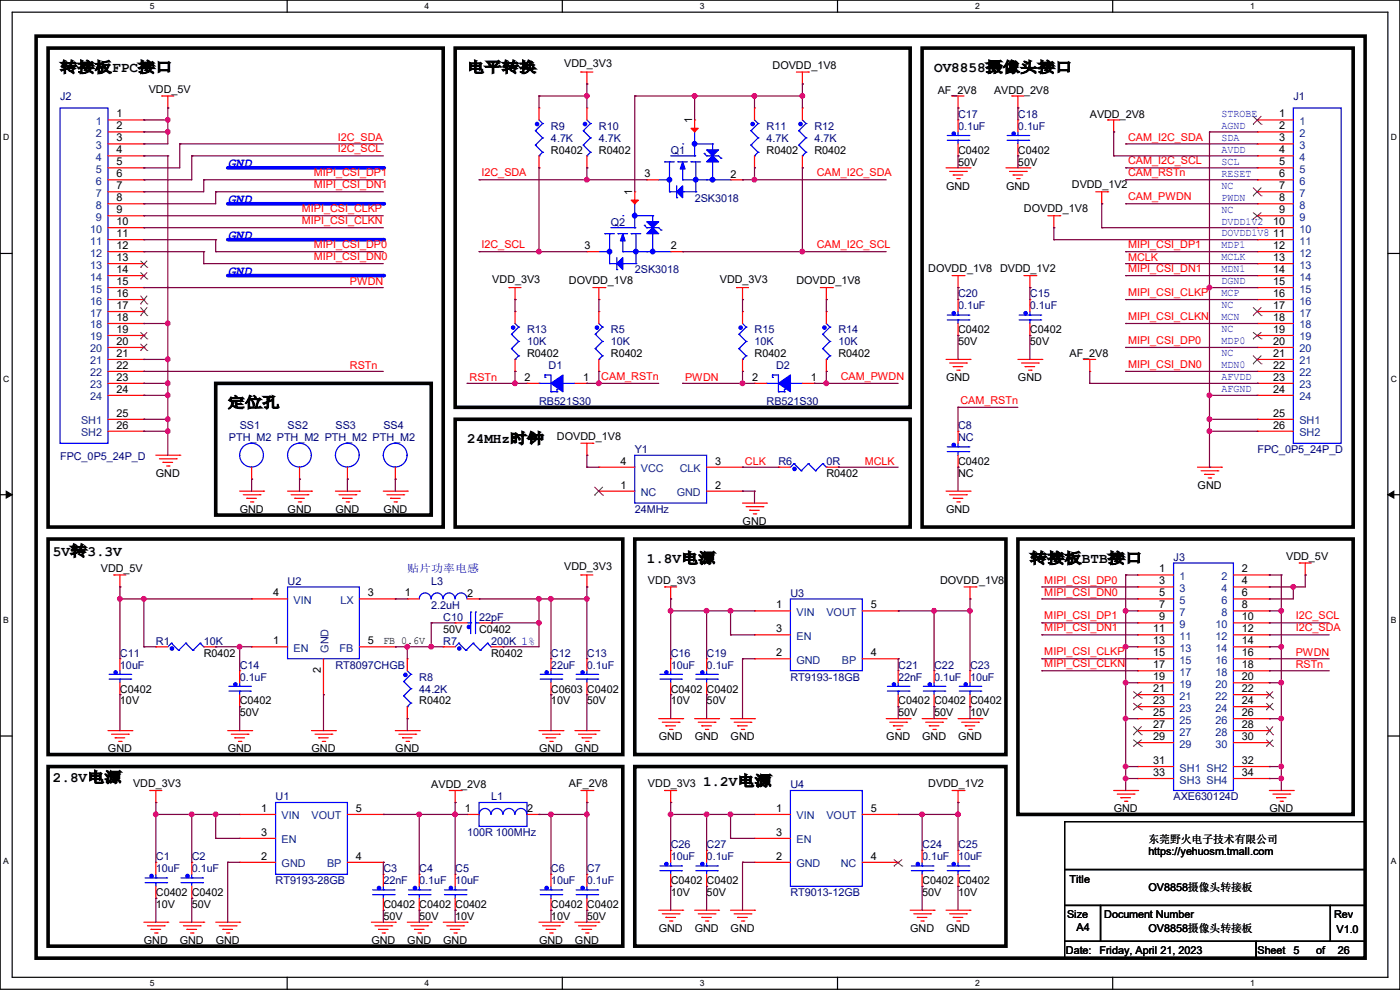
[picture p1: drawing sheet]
<svg xmlns="http://www.w3.org/2000/svg" width="297mm" height="210mm" viewBox="0 0 297 210" stroke-linecap="round" stroke-linejoin="round" font-family="sans-serif">
<defs><g id="words">
<g font-size="3">
<text x="12.7" y="15.3">转接板FPC接口</text>
<text x="99.1" y="15.3">电平转换</text>
<text x="198.2" y="15.3">OV8858摄像头接口</text>
<text x="48.3" y="86.4">定位孔</text>
<text x="99.1" y="94">24MHz时钟</text>
<text x="11.2" y="117.9">5V转3.3V</text>
<text x="137.2" y="119.4">1.8V电源</text>
<text x="218.5" y="119.4">转接板BTB接口</text>
<text x="11.2" y="165.9">2.8V电源</text>
<text x="149.1" y="166.7">1.2V电源</text>
</g>
<g font-size="2.8" fill="#00f">
<text x="48.3" y="35.4">GND</text>
<text x="48.3" y="43.1">GND</text>
<text x="48.3" y="50.7">GND</text>
<text x="48.3" y="58.3">GND</text>
</g>
<g font-size="2.3">
<text x="119.7" y="14.3">VDD_3V3</text>
<text x="163.9" y="14.6">DOVDD_1V8</text>
<text x="31.5" y="19.6">VDD_5V</text>
<text x="198.9" y="19.9">AF_2V8</text>
<text x="210.9" y="19.9">AVDD_2V8</text>
<text x="24.7" y="24.9">1</text>
<text x="24.7" y="27.4">2</text>
<text x="24.7" y="30">3</text>
<text x="146.8" y="26.2" transform="rotate(-90 146.8 26.2)">1</text>
<text x="231.2" y="25">AVDD_2V8</text>
<text x="271.3" y="24.9">1</text>
<text x="271.3" y="27.4">2</text>
<text x="271.3" y="30">3</text>
<text x="24.7" y="32.5">4</text>
<text x="24.7" y="35.1">5</text>
<text x="116.9" y="32.6">R0402</text>
<text x="127" y="32.6">R0402</text>
<text x="162.6" y="32.6">R0402</text>
<text x="172.8" y="32.6">R0402</text>
<text x="203.3" y="32.6">C0402</text>
<text x="203.3" y="35.1">50V</text>
<text x="216" y="32.6">C0402</text>
<text x="216" y="35.1">50V</text>
<text x="271.3" y="32.5">4</text>
<text x="271.3" y="35.1">5</text>
<text x="24.7" y="37.6">6</text>
<text x="24.7" y="40.1">7</text>
<text x="134.1" y="41.4" transform="rotate(-90 134.1 41.4)">1</text>
<text x="136.7" y="37.6">3</text>
<text x="155" y="37.7">2</text>
<text x="200.7" y="40.2">GND</text>
<text x="213.4" y="40.2">GND</text>
<text x="227.4" y="40">DVDD_1V2</text>
<text x="271.3" y="37.6">6</text>
<text x="271.3" y="40.1">7</text>
<text x="24.7" y="42.7">8</text>
<text x="24.7" y="45.2">9</text>
<text x="24.7" y="47.8">10</text>
<text x="217.2" y="45">DOVDD_1V8</text>
<text x="270.1" y="47.8">10</text>
<text x="271.3" y="42.7">8</text>
<text x="271.3" y="45.2">9</text>
<text x="24.7" y="50.3">11</text>
<text x="24.7" y="52.8">12</text>
<text x="124" y="52.8">3</text>
<text x="142.3" y="52.9">2</text>
<text x="270.1" y="50.3">11</text>
<text x="270.1" y="52.8">12</text>
<text x="24.7" y="55.4">13</text>
<text x="24.7" y="57.9">14</text>
<text x="196.9" y="57.7">DOVDD_1V8</text>
<text x="212.1" y="57.7">DVDD_1V2</text>
<text x="270.1" y="55.4">13</text>
<text x="270.1" y="57.9">14</text>
<text x="24.7" y="60.5">15</text>
<text x="24.7" y="63">16</text>
<text x="24.7" y="65.5">17</text>
<text x="104.4" y="60">VDD_3V3</text>
<text x="120.7" y="60.3">DOVDD_1V8</text>
<text x="152.7" y="60">VDD_3V3</text>
<text x="169" y="60.3">DOVDD_1V8</text>
<text x="270.1" y="60.5">15</text>
<text x="270.1" y="63">16</text>
<text x="270.1" y="65.5">17</text>
<text x="24.7" y="68.1">18</text>
<text x="24.7" y="70.6">19</text>
<text x="203.3" y="70.7">C0402</text>
<text x="218.5" y="70.7">C0402</text>
<text x="270.1" y="68.1">18</text>
<text x="270.1" y="70.6">19</text>
<text x="24.7" y="73.2">20</text>
<text x="24.7" y="75.7">21</text>
<text x="111.8" y="75.8">R0402</text>
<text x="129.6" y="75.8">R0402</text>
<text x="160.1" y="75.8">R0402</text>
<text x="177.9" y="75.8">R0402</text>
<text x="203.3" y="73.2">50V</text>
<text x="218.5" y="73.2">50V</text>
<text x="226.9" y="75.8">AF_2V8</text>
<text x="270.1" y="73.2">20</text>
<text x="270.1" y="75.7">21</text>
<text x="24.7" y="78.2">22</text>
<text x="24.7" y="80.8">23</text>
<text x="24.7" y="83.3">24</text>
<text x="111.3" y="80.8">2</text>
<text x="123.7" y="80.8">1</text>
<text x="159.6" y="80.8">2</text>
<text x="172" y="80.8">1</text>
<text x="200.7" y="80.9">GND</text>
<text x="216" y="80.9">GND</text>
<text x="270.1" y="78.2">22</text>
<text x="270.1" y="80.8">23</text>
<text x="270.1" y="83.3">24</text>
<text x="24.7" y="88.4">25</text>
<text x="270.1" y="88.4">25</text>
<text x="24.7" y="90.9">26</text>
<text x="118.2" y="93.3">DOVDD_1V8</text>
<text x="270.1" y="90.9">26</text>
<text x="33.1" y="101.2">GND</text>
<text x="131.6" y="98.6">4</text>
<text x="151.7" y="98.6">3</text>
<text x="175.3" y="101.2">R0402</text>
<text x="203.3" y="98.6">C0402</text>
<text x="203.3" y="101.2">NC</text>
<text x="131.6" y="103.6">1</text>
<text x="151.7" y="103.6">2</text>
<text x="254.1" y="103.7">GND</text>
<text x="50.8" y="108.8">GND</text>
<text x="61" y="108.8">GND</text>
<text x="71.2" y="108.8">GND</text>
<text x="81.3" y="108.8">GND</text>
<text x="157.5" y="111.3">GND</text>
<text x="200.7" y="108.8">GND</text>
<text x="272.9" y="118.7">VDD_5V</text>
<text x="21.4" y="121.2">VDD_5V</text>
<text x="119.7" y="121">VDD_3V3</text>
<text x="137.5" y="123.8">VDD_3V3</text>
<text x="199.4" y="123.8">DOVDD_1V8</text>
<text x="245.9" y="121.4">1</text>
<text x="245.9" y="124">3</text>
<text x="263.5" y="121.4">2</text>
<text x="263.5" y="124">4</text>
<text x="58" y="126.5">4</text>
<text x="78" y="126.5">3</text>
<text x="85.9" y="126.5">1</text>
<text x="99.1" y="126.6">2</text>
<text x="164.6" y="129">1</text>
<text x="184.7" y="129">5</text>
<text x="245.9" y="126.5">5</text>
<text x="245.9" y="129">7</text>
<text x="245.9" y="131.6">9</text>
<text x="263.5" y="126.5">6</text>
<text x="263.5" y="129">8</text>
<text x="263.5" y="131.6">10</text>
<text x="58" y="136.7">1</text>
<text x="78" y="136.7">5</text>
<text x="81.3" y="136.5">FB 0.6V</text>
<text x="94" y="134.2">50V</text>
<text x="101.6" y="134.2">C0402</text>
<text x="164.6" y="134.1">3</text>
<text x="244.7" y="134.1">11</text>
<text x="244.7" y="136.7">13</text>
<text x="263.5" y="134.1">12</text>
<text x="263.5" y="136.7">14</text>
<text x="43.2" y="139.3">R0402</text>
<text x="68.1" y="142.8" transform="rotate(-90 68.1 142.8)">2</text>
<text x="104.2" y="139.3">R0402</text>
<text x="164.6" y="139.2">2</text>
<text x="184.7" y="139.2">4</text>
<text x="244.7" y="139.2">15</text>
<text x="244.7" y="141.7">17</text>
<text x="263.5" y="139.2">16</text>
<text x="263.5" y="141.7">18</text>
<text x="25.4" y="146.9">C0402</text>
<text x="25.4" y="149.4">10V</text>
<text x="50.8" y="149.4">C0402</text>
<text x="88.9" y="149.4">R0402</text>
<text x="116.9" y="146.9">C0603</text>
<text x="116.9" y="149.4">10V</text>
<text x="124.5" y="146.9">C0402</text>
<text x="124.5" y="149.4">50V</text>
<text x="142.3" y="146.9">C0402</text>
<text x="142.3" y="149.4">10V</text>
<text x="149.9" y="146.9">C0402</text>
<text x="149.9" y="149.4">50V</text>
<text x="190.6" y="149.4">C0402</text>
<text x="198.2" y="149.4">C0402</text>
<text x="205.8" y="149.4">C0402</text>
<text x="244.7" y="144.3">19</text>
<text x="244.7" y="146.8">21</text>
<text x="244.7" y="149.4">23</text>
<text x="263.5" y="144.3">20</text>
<text x="263.5" y="146.8">22</text>
<text x="263.5" y="149.4">24</text>
<text x="50.8" y="152">50V</text>
<text x="190.6" y="152">50V</text>
<text x="198.2" y="152">50V</text>
<text x="205.8" y="152">10V</text>
<text x="244.7" y="151.9">25</text>
<text x="244.7" y="154.4">27</text>
<text x="263.5" y="151.9">26</text>
<text x="263.5" y="154.4">28</text>
<text x="22.9" y="159.6">GND</text>
<text x="48.3" y="159.6">GND</text>
<text x="66.1" y="159.6">GND</text>
<text x="83.9" y="159.6">GND</text>
<text x="114.4" y="159.6">GND</text>
<text x="122" y="159.6">GND</text>
<text x="139.8" y="157.1">GND</text>
<text x="147.4" y="157.1">GND</text>
<text x="155" y="157.1">GND</text>
<text x="188" y="157.1">GND</text>
<text x="195.6" y="157.1">GND</text>
<text x="203.3" y="157.1">GND</text>
<text x="244.7" y="157">29</text>
<text x="263.5" y="157">30</text>
<text x="28.2" y="167">VDD_3V3</text>
<text x="91.5" y="167.2">AVDD_2V8</text>
<text x="120.7" y="167">AF_2V8</text>
<text x="137.5" y="167">VDD_3V3</text>
<text x="196.9" y="167">DVDD_1V2</text>
<text x="244.7" y="162.1">31</text>
<text x="244.7" y="164.6">33</text>
<text x="263.5" y="162.1">32</text>
<text x="263.5" y="164.6">34</text>
<text x="55.4" y="172.2">1</text>
<text x="75.5" y="172.2">5</text>
<text x="98.6" y="172.2">1</text>
<text x="111.8" y="172.3">2</text>
<text x="164.6" y="172.2">1</text>
<text x="184.7" y="172.2">5</text>
<text x="236.3" y="172.3">GND</text>
<text x="269.3" y="172.3">GND</text>
<text x="55.4" y="177.3">3</text>
<text x="164.6" y="177.3">3</text>
<text x="243.6" y="178.9">东莞野火电子技术有限公司</text>
<text x="55.4" y="182.4">2</text>
<text x="75.5" y="182.4">4</text>
<text x="164.6" y="182.4">2</text>
<text x="184.7" y="182.4">4</text>
<text x="243.6" y="181.4">https://yehuosm.tmall.com</text>
<text x="33.1" y="190.1">C0402</text>
<text x="40.7" y="190.1">C0402</text>
<text x="142.3" y="187.5">C0402</text>
<text x="142.3" y="190.1">10V</text>
<text x="149.9" y="187.5">C0402</text>
<text x="149.9" y="190.1">50V</text>
<text x="195.6" y="187.5">C0402</text>
<text x="195.6" y="190.1">50V</text>
<text x="203.3" y="187.5">C0402</text>
<text x="203.3" y="190.1">10V</text>
<text x="226.9" y="187.3">Title</text>
<text x="243.6" y="189.1">OV8858摄像头转接板</text>
<text x="33.1" y="192.6">10V</text>
<text x="40.7" y="192.6">50V</text>
<text x="81.3" y="192.6">C0402</text>
<text x="81.3" y="195.2">50V</text>
<text x="88.9" y="192.6">C0402</text>
<text x="88.9" y="195.2">50V</text>
<text x="96.6" y="192.6">C0402</text>
<text x="96.6" y="195.2">10V</text>
<text x="116.9" y="192.6">C0402</text>
<text x="116.9" y="195.2">10V</text>
<text x="124.5" y="192.6">C0402</text>
<text x="124.5" y="195.2">50V</text>
<text x="139.8" y="197.7">GND</text>
<text x="147.4" y="197.7">GND</text>
<text x="155" y="197.7">GND</text>
<text x="193.1" y="197.7">GND</text>
<text x="200.7" y="197.7">GND</text>
<text x="226.4" y="194.6">Size</text>
<text x="228.4" y="197.4">A4</text>
<text x="234.2" y="194.6">Document Number</text>
<text x="243.6" y="197.7">OV8858摄像头转接板</text>
<text x="283" y="194.6">Rev</text>
<text x="283.5" y="198">V1.0</text>
<text x="30.5" y="200.2">GND</text>
<text x="38.1" y="200.2">GND</text>
<text x="45.8" y="200.2">GND</text>
<text x="78.8" y="200.2">GND</text>
<text x="86.4" y="200.2">GND</text>
<text x="94" y="200.2">GND</text>
<text x="114.4" y="200.2">GND</text>
<text x="122" y="200.2">GND</text>
<text x="226.1" y="202.3">Date:</text>
<text x="233.2" y="202.3">Friday, April 21, 2023</text>
<text x="266.8" y="202.3">Sheet</text>
<text x="274.4" y="202.3">5</text>
<text x="279.2" y="202.3">of</text>
<text x="283.8" y="202.3">26</text>
</g>
<g font-size="2.3" fill="#000080">
<text x="12.7" y="21.2">J2</text>
<text x="274.4" y="21.2">J1</text>
<text x="116.9" y="27.5">R9</text>
<text x="127" y="27.5">R10</text>
<text x="162.6" y="27.5">R11</text>
<text x="172.8" y="27.5">R12</text>
<text x="203.3" y="25">C17</text>
<text x="203.3" y="27.5">0.1uF</text>
<text x="216" y="25">C18</text>
<text x="216" y="27.5">0.1uF</text>
<text x="116.9" y="30.1">4.7K</text>
<text x="127" y="30.1">4.7K</text>
<text x="142.3" y="32.6">Q1</text>
<text x="162.6" y="30.1">4.7K</text>
<text x="172.8" y="30.1">4.7K</text>
<text x="129.6" y="47.8">Q2</text>
<text x="147.4" y="42.8">2SK3018</text>
<text x="134.7" y="58">2SK3018</text>
<text x="203.3" y="63.1">C20</text>
<text x="203.3" y="65.6">0.1uF</text>
<text x="218.5" y="63.1">C15</text>
<text x="218.5" y="65.6">0.1uF</text>
<text x="111.8" y="70.7">R13</text>
<text x="129.6" y="70.7">R5</text>
<text x="160.1" y="70.7">R15</text>
<text x="177.9" y="70.7">R14</text>
<text x="111.8" y="73.2">10K</text>
<text x="129.6" y="73.2">10K</text>
<text x="160.1" y="73.2">10K</text>
<text x="177.9" y="73.2">10K</text>
<text x="116.4" y="78.3">D1</text>
<text x="164.6" y="78.3">D2</text>
<text x="114.4" y="85.9">RB521S30</text>
<text x="162.6" y="85.9">RB521S30</text>
<text x="48.6" y="93.6">PTH_M2 PTH_M2 PTH_M2 PTH_M2</text>
<text x="50.8" y="91">SS1</text>
<text x="61" y="91">SS2</text>
<text x="71.2" y="91">SS3</text>
<text x="81.3" y="91">SS4</text>
<text x="203.3" y="91">C8</text>
<text x="203.3" y="93.6">NC</text>
<text x="12.7" y="97.6">FPC_0P5_24P_D</text>
<text x="134.7" y="96.1">Y1</text>
<text x="165.2" y="98.6">R6</text>
<text x="175.3" y="98.6">0R</text>
<text x="266.8" y="96.1">FPC_0P5_24P_D</text>
<text x="134.7" y="108.8">24MHz</text>
<text x="249" y="119">J3</text>
<text x="61" y="124">U2</text>
<text x="91.5" y="124">L3</text>
<text x="91.5" y="129.1">2.2uH</text>
<text x="94" y="131.7">C10</text>
<text x="101.6" y="131.7">22pF</text>
<text x="167.7" y="126.6">U3</text>
<text x="33.1" y="136.7">R1</text>
<text x="43.2" y="136.7">10K</text>
<text x="94" y="136.7">R7</text>
<text x="104.2" y="136.7">200K 1%</text>
<text x="25.4" y="139.3">C11</text>
<text x="25.4" y="141.8">10uF</text>
<text x="50.8" y="141.8">C14</text>
<text x="71.2" y="141.8">RT8097CHGB</text>
<text x="116.9" y="139.3">C12</text>
<text x="116.9" y="141.8">22uF</text>
<text x="124.5" y="139.3">C13</text>
<text x="124.5" y="141.8">0.1uF</text>
<text x="142.3" y="139.3">C16</text>
<text x="142.3" y="141.8">10uF</text>
<text x="149.9" y="139.3">C19</text>
<text x="149.9" y="141.8">0.1uF</text>
<text x="190.6" y="141.8">C21</text>
<text x="198.2" y="141.8">C22</text>
<text x="205.8" y="141.8">C23</text>
<text x="50.8" y="144.4">0.1uF</text>
<text x="88.9" y="144.4">R8</text>
<text x="88.9" y="146.9">44.2K</text>
<text x="167.7" y="144.4">RT9193-18GB</text>
<text x="190.6" y="144.4">22nF</text>
<text x="198.2" y="144.4">0.1uF</text>
<text x="205.8" y="144.4">10uF</text>
<text x="167.7" y="167.2">U4</text>
<text x="58.5" y="169.8">U1</text>
<text x="104.2" y="169.8">L1</text>
<text x="249" y="169.8">AXE630124D</text>
<text x="99.1" y="177.4">100R 100MHz</text>
<text x="142.3" y="179.9">C26</text>
<text x="149.9" y="179.9">C27</text>
<text x="195.6" y="179.9">C24</text>
<text x="203.3" y="179.9">C25</text>
<text x="33.1" y="182.5">C1</text>
<text x="33.1" y="185">10uF</text>
<text x="40.7" y="182.5">C2</text>
<text x="40.7" y="185">0.1uF</text>
<text x="81.3" y="185">C3</text>
<text x="88.9" y="185">C4</text>
<text x="96.6" y="185">C5</text>
<text x="116.9" y="185">C6</text>
<text x="124.5" y="185">C7</text>
<text x="142.3" y="182.5">10uF</text>
<text x="149.9" y="182.5">0.1uF</text>
<text x="195.6" y="182.5">0.1uF</text>
<text x="203.3" y="182.5">10uF</text>
<text x="58.5" y="187.5">RT9193-28GB</text>
<text x="81.3" y="187.5">22nF</text>
<text x="88.9" y="187.5">0.1uF</text>
<text x="96.6" y="187.5">10uF</text>
<text x="116.9" y="187.5">10uF</text>
<text x="124.5" y="187.5">0.1uF</text>
<text x="167.7" y="190.1">RT9013-12GB</text>
</g>
<g font-size="2.3" fill="#004080">
<text x="20.4" y="26.5">1</text>
<text x="20.4" y="29">2</text>
<text x="275.6" y="26.5">1</text>
<text x="275.6" y="29">2</text>
<text x="20.4" y="31.6">3</text>
<text x="20.4" y="34.1">4</text>
<text x="275.6" y="31.6">3</text>
<text x="275.6" y="34.1">4</text>
<text x="20.4" y="36.7">5</text>
<text x="20.4" y="39.2">6</text>
<text x="20.4" y="41.7">7</text>
<text x="275.6" y="36.7">5</text>
<text x="275.6" y="39.2">6</text>
<text x="275.6" y="41.7">7</text>
<text x="20.4" y="44.3">8</text>
<text x="20.4" y="46.8">9</text>
<text x="275.6" y="44.3">8</text>
<text x="275.6" y="46.8">9</text>
<text x="19.1" y="49.4">10</text>
<text x="19.1" y="51.9">11</text>
<text x="275.6" y="49.4">10</text>
<text x="275.6" y="51.9">11</text>
<text x="19.1" y="54.4">12</text>
<text x="19.1" y="57">13</text>
<text x="19.1" y="59.5">14</text>
<text x="275.6" y="54.4">12</text>
<text x="275.6" y="57">13</text>
<text x="275.6" y="59.5">14</text>
<text x="19.1" y="62.1">15</text>
<text x="19.1" y="64.6">16</text>
<text x="275.6" y="62.1">15</text>
<text x="275.6" y="64.6">16</text>
<text x="19.1" y="67.1">17</text>
<text x="19.1" y="69.7">18</text>
<text x="275.6" y="67.1">17</text>
<text x="275.6" y="69.7">18</text>
<text x="19.1" y="72.2">19</text>
<text x="19.1" y="74.8">20</text>
<text x="19.1" y="77.3">21</text>
<text x="275.6" y="72.2">19</text>
<text x="275.6" y="74.8">20</text>
<text x="275.6" y="77.3">21</text>
<text x="19.1" y="79.8">22</text>
<text x="19.1" y="82.4">23</text>
<text x="275.6" y="79.8">22</text>
<text x="275.6" y="82.4">23</text>
<text x="19.1" y="84.9">24</text>
<text x="275.6" y="84.9">24</text>
<text x="17.2" y="90">SH1</text>
<text x="17.2" y="92.5">SH2</text>
<text x="275.6" y="90">SH1</text>
<text x="275.6" y="92.5">SH2</text>
<text x="135.9" y="100.2">VCC</text>
<text x="144.2" y="100.2">CLK</text>
<text x="135.9" y="105.2">NC</text>
<text x="143.6" y="105.2">GND</text>
<text x="250.2" y="123">1</text>
<text x="250.2" y="125.6">3</text>
<text x="259.1" y="123">2</text>
<text x="259.1" y="125.6">4</text>
<text x="62.3" y="128.1">VIN</text>
<text x="72.2" y="128.1">LX</text>
<text x="169" y="130.6">VIN</text>
<text x="175.3" y="130.6">VOUT</text>
<text x="250.2" y="128.1">5</text>
<text x="250.2" y="130.6">7</text>
<text x="259.1" y="128.1">6</text>
<text x="259.1" y="130.6">8</text>
<text x="169" y="135.7">EN</text>
<text x="250.2" y="133.2">9</text>
<text x="250.2" y="135.7">11</text>
<text x="257.9" y="133.2">10</text>
<text x="257.9" y="135.7">12</text>
<text x="62.3" y="138.3">EN</text>
<text x="69.7" y="138.5" transform="rotate(-90 69.7 138.5)">GND</text>
<text x="72.1" y="138.3">FB</text>
<text x="169" y="140.8">GND</text>
<text x="178.6" y="140.8">BP</text>
<text x="250.2" y="138.3">13</text>
<text x="250.2" y="140.8">15</text>
<text x="250.2" y="143.3">17</text>
<text x="257.9" y="138.3">14</text>
<text x="257.9" y="140.8">16</text>
<text x="257.9" y="143.3">18</text>
<text x="250.2" y="145.9">19</text>
<text x="250.2" y="148.4">21</text>
<text x="257.9" y="145.9">20</text>
<text x="257.9" y="148.4">22</text>
<text x="250.2" y="151">23</text>
<text x="250.2" y="153.5">25</text>
<text x="257.9" y="151">24</text>
<text x="257.9" y="153.5">26</text>
<text x="250.2" y="156">27</text>
<text x="250.2" y="158.6">29</text>
<text x="257.9" y="156">28</text>
<text x="257.9" y="158.6">30</text>
<text x="250.2" y="163.7">SH1 SH2</text>
<text x="250.2" y="166.2">SH3 SH4</text>
<text x="59.7" y="173.8">VIN</text>
<text x="66.1" y="173.8">VOUT</text>
<text x="169" y="173.8">VIN</text>
<text x="175.3" y="173.8">VOUT</text>
<text x="59.7" y="178.9">EN</text>
<text x="169" y="178.9">EN</text>
<text x="59.7" y="184">GND</text>
<text x="69.4" y="184">BP</text>
<text x="169" y="184">GND</text>
<text x="178.4" y="184">NC</text>
</g>
<g font-size="2.3" fill="#f00">
<text x="71.7" y="29.8">I2C_SDA</text>
<text x="239.3" y="29.8">CAM_I2C_SDA</text>
<text x="71.7" y="32.3">I2C_SCL</text>
<text x="239.3" y="34.9">CAM_I2C_SCL</text>
<text x="66.6" y="37.4">MIPI_CSI_DP1</text>
<text x="66.6" y="40">MIPI_CSI_DN1</text>
<text x="102.2" y="37.4">I2C_SDA</text>
<text x="173.3" y="37.4">CAM_I2C_SDA</text>
<text x="239.3" y="37.4">CAM_RSTn</text>
<text x="64.1" y="45">MIPI_CSI_CLKP</text>
<text x="64.1" y="47.6">MIPI_CSI_CLKN</text>
<text x="239.3" y="42.5">CAM_PWDN</text>
<text x="66.6" y="52.7">MIPI_CSI_DP0</text>
<text x="102.2" y="52.7">I2C_SCL</text>
<text x="173.3" y="52.7">CAM_I2C_SCL</text>
<text x="239.3" y="52.7">MIPI_CSI_DP1</text>
<text x="66.6" y="55.2">MIPI_CSI_DN0</text>
<text x="239.3" y="57.7">MIPI_CSI_DN1</text>
<text x="239.3" y="55.4">MCLK</text>
<text x="74.2" y="60.5">PWDN</text>
<text x="239.3" y="62.8">MIPI_CSI_CLKP</text>
<text x="239.3" y="67.9">MIPI_CSI_CLKN</text>
<text x="239.3" y="73">MIPI_CSI_DP0</text>
<text x="74.2" y="78.3">RSTn</text>
<text x="99.6" y="80.8">RSTn</text>
<text x="127.6" y="80.6">CAM_RSTn</text>
<text x="145.3" y="80.8">PWDN</text>
<text x="178.4" y="80.6">CAM_PWDN</text>
<text x="239.3" y="78.1">MIPI_CSI_DN0</text>
<text x="203.8" y="85.7">CAM_RSTn</text>
<text x="158" y="98.6">CLK</text>
<text x="183.4" y="98.6">MCLK</text>
<text x="221.5" y="123.8">MIPI_CSI_DP0</text>
<text x="221.5" y="126.3">MIPI_CSI_DN0</text>
<text x="221.5" y="131.4">MIPI_CSI_DP1</text>
<text x="274.9" y="131.4">I2C_SCL</text>
<text x="221.5" y="133.9">MIPI_CSI_DN1</text>
<text x="274.9" y="133.9">I2C_SDA</text>
<text x="221.5" y="139">MIPI_CSI_CLKP</text>
<text x="221.5" y="141.6">MIPI_CSI_CLKN</text>
<text x="274.9" y="139.2">PWDN</text>
<text x="274.9" y="141.8">RSTn</text>
</g>
<g font-size="2.3" fill="#00f">
<text x="259.1" y="27.3">AGND</text>
<text x="259.1" y="29.8">SDA</text>
<text x="259.1" y="24.8">STROBE</text>
<text x="259.1" y="32.4">AVDD</text>
<text x="259.1" y="34.9">SCL</text>
<text x="259.1" y="37.5">RESET</text>
<text x="259.1" y="40">NC</text>
<text x="259.1" y="42.5">PWDN</text>
<text x="259.1" y="47.6">DVDD1V2</text>
<text x="259.1" y="45.1">NC</text>
<text x="259.1" y="50.2">DOVDD1V8</text>
<text x="259.1" y="52.7">MDP1</text>
<text x="259.1" y="55.2">MCLK</text>
<text x="259.1" y="57.8">MDN1</text>
<text x="259.1" y="60.3">DGND</text>
<text x="259.1" y="62.9">MCP</text>
<text x="259.1" y="65.4">NC</text>
<text x="259.1" y="67.9">MCN</text>
<text x="259.1" y="70.5">NC</text>
<text x="259.1" y="73">MDP0</text>
<text x="259.1" y="75.6">NC</text>
<text x="259.1" y="78.1">MDN0</text>
<text x="259.1" y="80.6">AFVDD</text>
<text x="259.1" y="83.2">AFGND</text>
<text x="86.4" y="121.3">贴片功率电感</text>
</g>
<g font-size="1.8">
<text x="31.8" y="1.9">5</text>
<text x="90.1" y="1.9">4</text>
<text x="148.5" y="1.9">3</text>
<text x="206.8" y="1.9">2</text>
<text x="265.2" y="1.9">1</text>
<text x=".7" y="29.8">D</text>
<text x="295.1" y="29.8">D</text>
<text x=".7" y="80.9">C</text>
<text x="295.1" y="80.9">C</text>
<text x=".7" y="132.1">B</text>
<text x="295.1" y="132.1">B</text>
<text x=".7" y="183.3">A</text>
<text x="295.1" y="183.3">A</text>
<text x="31.8" y="209.2">5</text>
<text x="90.1" y="209.2">4</text>
<text x="148.5" y="209.2">3</text>
<text x="206.8" y="209.2">2</text>
<text x="265.2" y="209.2">1</text>
</g>
</g></defs>
<path d="M0 0h297v209.8h-297zM2.6 2.6h291.8v204.7h-291.8z" fill="none" stroke="#000" stroke-width=".25"/>
<g fill="#fff">
<path d="M31.7 .3h1v2h-1z"/>
<path d="M31.7 207.6h1v2h-1z"/>
</g>
<path d="M60.9 0v2.6M60.9 207.3v2.5" fill="none" stroke="#000" stroke-width=".25"/>
<g fill="#fff">
<path d="M90.1 .3h1v2h-1z"/>
<path d="M90.1 207.6h1v2h-1z"/>
</g>
<path d="M119.3 0v2.6M119.3 207.3v2.5" fill="none" stroke="#000" stroke-width=".25"/>
<g fill="#fff">
<path d="M148.5 .3h.9v2h-.9z"/>
<path d="M148.5 207.6h.9v2h-.9z"/>
</g>
<path d="M177.7 0v2.6M177.7 207.3v2.5" fill="none" stroke="#000" stroke-width=".25"/>
<g fill="#fff">
<path d="M206.8 .3h1v2h-1z"/>
<path d="M206.8 207.6h1v2h-1z"/>
</g>
<path d="M236.1 0v2.6M236.1 207.3v2.5" fill="none" stroke="#000" stroke-width=".25"/>
<g fill="#fff">
<path d="M265.2 .3h1v2h-1z"/>
<path d="M265.2 207.6h1v2h-1z"/>
<path d="M.7 28.2h1.2v1.9h-1.2z"/>
<path d="M295.1 28.2h1.2v1.9h-1.2z"/>
<path d="M.7 79.3h1.2v2h-1.2z"/>
<path d="M295.1 79.3h1.2v2h-1.2z"/>
</g>
<path d="M0 53.8h2.6M294.4 53.8h2.6" fill="none" stroke="#000" stroke-width=".25"/>
<g fill="#fff">
<path d="M.7 130.5h1.2v2h-1.2z"/>
<path d="M295.1 130.5h1.1v2h-1.1z"/>
</g>
<path d="M0 104.9h2.6M294.4 104.9h2.6" fill="none" stroke="#000" stroke-width=".25"/>
<path d="M1.3 104.2l1.3 .7-1.3 .8zM294.4 104.9l1.3-.7v1.5z" fill="#000" stroke="#000" stroke-width=".21"/>
<g fill="#fff">
<path d="M.7 181.7h1.2v2h-1.2z"/>
<path d="M295.1 181.7h1.1v2h-1.1z"/>
</g>
<path d="M0 156.1h2.6M294.4 156.1h2.6" fill="none" stroke="#000" stroke-width=".25"/>
<path d="M7.7 7.7h281.9v195.5h-281.9z" fill="none" stroke="#000" stroke-width=".76"/>
<path d="M48.3 35.6h33" fill="none" stroke="#00f" stroke-width=".76"/>
<circle cx="81.3" cy="35.6" r=".38" fill="#00f"/>
<path d="M48.3 43.2h33" fill="none" stroke="#00f" stroke-width=".76"/>
<circle cx="81.3" cy="43.2" r=".38" fill="#00f"/>
<path d="M48.3 50.8h33" fill="none" stroke="#00f" stroke-width=".76"/>
<circle cx="81.3" cy="50.8" r=".38" fill="#00f"/>
<path d="M48.3 58.5h33" fill="none" stroke="#00f" stroke-width=".76"/>
<circle cx="81.3" cy="58.5" r=".38" fill="#00f"/>
<path d="M10.2 10.2h83.8v101.6h-83.8zM96.6 10.2h96.5v76.2h-96.5zM195.6 10.2h91.5v101.6h-91.5zM45.8 81.3h45.7v28h-45.7zM96.6 88.9h96.5v22.9h-96.5zM10.2 114.3h121.9v45.8h-121.9zM134.7 114.3h78.7v45.8h-78.7zM215.9 114.3h71.2v58.5h-71.2zM10.2 162.6h121.9v38.1h-121.9zM134.7 162.6h78.7v38.1h-78.7z" fill="none" stroke="#000" stroke-width=".76"/>
<g fill="none" stroke="#f00" stroke-width=".25">
<path d="M123.2 15.3h.1M123.2 15.3h2.6M124.5 17.8h.1M124.5 15.3v2.5M169 15.3h2.5M170.2 17.8h.1M170.2 15.3v2.5M171.5 15.3h.1M22.9 35.6h7.6M22.9 25.4h7.6M22.9 28h7.6M22.9 30.5h7.6"/>
<path d="M22.9 33.1h7.6M22.9 38.1h7.6M30.5 25.4h.1M30.5 28h.1M30.5 30.5h.1M30.5 33.1h.1M30.5 35.6h.1M30.5 38.1h.1M34.3 20.4h.1M34.3 20.4h2.6M35.6 22.9h.1M35.6 20.4v2.5"/>
<path d="M114.3 22.9h.1M114.3 35.6h.1M114.3 22.9v2.5M114.3 33.1v2.5M124.5 22.9h.1M124.5 35.6h.1M124.5 22.9v2.5M124.5 33.1v2.5M137.2 38.1h.1M137.2 38.1h2.5M147.4 25.4h.1M147.4 25.4v2.6"/>
<path d="M155 38.1h2.5M157.5 38.1h.1M160.1 22.9h.1M160.1 35.6h.1M160.1 22.9v2.5M160.1 33.1v2.5M170.2 22.9h.1M170.2 35.6h.1M170.2 22.9v2.5M170.2 33.1v2.5M200.7 35.6h5.1M201.5 36.4h3.5"/>
<path d="M202 20.4h.1M202 20.4h2.5M202.2 37.1h.1M202.2 37.1h2.1M203 37.9h.5M203.2 22.9h.1M203.2 25.4h.1M203.2 33.1h.1M203.2 20.4v2.5M203.2 25.4v2.6M203.2 30.5v2.6M203.5 37.9h.1"/>
<path d="M205 36.4h.1M205.8 35.6h.1M213.4 35.6h5.1M214.2 36.4h3.5M214.7 20.4h.1M214.7 20.4h2.5M214.9 37.1h.1M214.9 37.1h2.1M215.7 37.9h.5M215.9 22.9h.1M215.9 25.4h.1M215.9 33.1h.1"/>
<path d="M215.9 20.4v2.5M215.9 25.4v2.6M215.9 30.5v2.6M216.2 37.9h.1M217.7 36.4h.1M218.5 35.6h.1M235 25.4h.1M235 25.4h2.5M236.3 28h.1M236.3 25.4v2.6M266.7 25.4h.1M266.7 28h.1"/>
<path d="M266.7 30.5h.1M266.7 33.1h.1M266.7 35.6h.1M266.7 38.1h.1M266.7 35.6h7.7M266.7 25.4h7.7M266.7 28h7.7M266.7 30.5h7.7M266.7 33.1h7.7M266.7 38.1h7.7M22.9 58.5h7.6M22.9 45.8h7.6"/>
<path d="M22.9 40.7h7.6M22.9 43.2h7.6M22.9 48.3h7.6M22.9 50.8h7.6M22.9 53.4h7.6M22.9 55.9h7.6M30.5 40.7h.1M30.5 43.2h.1M30.5 45.8h.1M30.5 48.3h.1M30.5 50.8h.1M30.5 53.4h.1"/>
<path d="M30.5 55.9h.1M30.5 58.5h.1M124.5 53.4h.1M124.5 53.4h2.5M134.7 40.7h.1M134.7 40.7v2.5M142.3 53.4h2.5M144.8 53.4h.1M202 58.5h2.5M203.2 58.5v2.5M204.5 58.5h.1M217.2 58.5h2.6"/>
<path d="M218.5 58.5v2.5M219.8 58.5h.1M222.3 45.8h2.5M223.6 48.3h.1M223.6 45.8v2.5M224.8 45.8h.1M232.5 40.7h2.5M233.7 43.2h.1M233.7 40.7v2.5M235 40.7h.1M266.7 40.7h.1M266.7 43.2h.1"/>
<path d="M266.7 45.8h.1M266.7 48.3h.1M266.7 50.8h.1M266.7 53.4h.1M266.7 55.9h.1M266.7 58.5h.1M266.7 58.5h7.7M266.7 45.8h7.7M266.7 40.7h7.7M266.7 43.2h7.7M266.7 48.3h7.7M266.7 50.8h7.7"/>
<path d="M266.7 53.4h7.7M266.7 55.9h7.7M22.9 76.2h7.6M22.9 61h7.6M22.9 63.5h7.6M22.9 66.1h7.6M22.9 68.6h7.6M22.9 71.2h7.6M22.9 73.7h7.6M22.9 78.8h7.6M30.5 61h.1M30.5 63.5h.1"/>
<path d="M30.5 66.1h.1M30.5 68.6h.1M30.5 71.2h.1M30.5 73.7h.1M30.5 76.2h.1M30.5 78.8h.1M108 61h.1M108 61h2.5M109.3 63.5h.1M109.3 66.1h.1M109.3 78.8h.1M109.3 61v2.5"/>
<path d="M109.3 66.1v2.5M109.3 76.2v2.6M125.8 61h2.5M127 63.5h.1M127 66.1h.1M127 78.8h.1M127 61v2.5M127 66.1v2.5M127 76.2v2.6M128.3 61h.1M156.3 61h.1M156.3 61h2.5"/>
<path d="M157.5 63.5h.1M157.5 66.1h.1M157.5 78.8h.1M157.5 61v2.5M157.5 66.1v2.5M157.5 76.2v2.6M174 61h2.6M175.3 63.5h.1M175.3 66.1h.1M175.3 78.8h.1M175.3 61v2.5M175.3 66.1v2.5"/>
<path d="M175.3 76.2v2.6M176.6 61h.1M200.7 76.2h5.1M201.5 77h3.5M202.2 77.8h.1M202.2 77.8h2.1M203 78.5h.5M203.2 61h.1M203.2 63.5h.1M203.2 71.2h.1M203.2 63.5v2.6M203.2 68.6v2.6"/>
<path d="M203.5 78.5h.1M205 77h.1M205.8 76.2h.1M215.9 76.2h5.1M216.7 77h3.6M217.5 77.8h.1M217.5 77.8h2M218.2 78.5h.5M218.5 61h.1M218.5 63.5h.1M218.5 71.2h.1M218.5 63.5v2.6"/>
<path d="M218.5 68.6v2.6M218.7 78.5h.1M220.3 77h.1M221 76.2h.1M229.9 76.2h.1M229.9 76.2h2.6M231.2 78.8h.1M231.2 76.2v2.6M266.7 61h.1M266.7 63.5h.1M266.7 66.1h.1M266.7 68.6h.1"/>
<path d="M266.7 71.2h.1M266.7 73.7h.1M266.7 76.2h.1M266.7 78.8h.1M266.7 76.2h7.7M266.7 61h7.7M266.7 63.5h7.7M266.7 66.1h7.7M266.7 68.6h7.7M266.7 71.2h7.7M266.7 73.7h7.7M266.7 78.8h7.7"/>
<path d="M22.9 81.3h7.6M22.9 83.9h7.6M22.9 88.9h7.6M22.9 91.5h7.6M30.5 81.3h.1M30.5 83.9h.1M30.5 88.9h.1M30.5 91.5h.1M33.1 96.6h5M33.8 97.3h3.6M34.6 98.1h.1M34.6 98.1h2"/>
<path d="M35.3 98.8h.6M35.9 98.8h.1M37.4 97.3h.1M38.1 96.6h.1M53.4 99.1v2.5M63.5 99.1v2.5M73.7 99.1v2.5M83.9 99.1v2.5M111.8 81.3h.1M111.8 81.3h2.5M122 81.3h2.5M123.2 94h2.6"/>
<path d="M124.5 96.6h.1M124.5 81.3h.1M124.5 94v2.6M125.8 94h.1M127 99.1h.1M127 99.1h7.7M149.9 99.1h7.6M157.5 99.1h.1M160.1 81.3h.1M160.1 81.3h2.5M165.1 99.1h.1M165.1 99.1h2.6"/>
<path d="M170.2 81.3h2.6M172.8 81.3h.1M175.3 99.1h2.5M177.8 99.1h.1M203.2 91.5h.1M203.2 99.1h.1M203.2 91.5v2.5M203.2 96.6v2.5M254 99.1h5.1M254.8 99.9h3.6M258.4 99.9h.1M259.1 99.1h.1"/>
<path d="M266.7 81.3h.1M266.7 83.9h.1M266.7 88.9h.1M266.7 91.5h.1M266.7 81.3h7.7M266.7 83.9h7.7M266.7 88.9h7.7M266.7 91.5h7.7M50.8 104.2h5.1M51.6 104.9h3.6M52.4 105.7h.1M52.4 105.7h2"/>
<path d="M53.1 106.5h.5M53.4 101.6h.1M53.6 106.5h.1M55.2 104.9h.1M55.9 104.2h.1M61 104.2h5.1M61.8 104.9h3.5M62.5 105.7h.1M62.5 105.7h2.1M63.3 106.5h.5M63.5 101.6h.1M63.8 106.5h.1"/>
<path d="M65.3 104.9h.1M66.1 104.2h.1M71.2 104.2h5M71.9 104.9h3.6M72.7 105.7h.1M72.7 105.7h2M73.4 106.5h.6M73.7 101.6h.1M74 106.5h.1M75.5 104.9h.1M76.2 104.2h.1M81.3 104.2h5.1"/>
<path d="M82.1 104.9h3.5M82.8 105.7h.1M82.8 105.7h2.1M83.6 106.5h.5M83.9 101.6h.1M84.1 106.5h.1M85.6 104.9h.1M86.4 104.2h.1M127 104.2h.1M127 104.2h7.7M149.9 104.2h7.6M157.5 104.2h.1"/>
<path d="M157.5 106.7h5.1M158.3 107.5h3.5M159 108.2h.1M159 108.2h2.1M159.8 109h.5M160.3 109h.1M161.8 107.5h.1M162.6 106.7h.1M200.7 104.2h5.1M201.5 104.9h3.5M202.2 105.7h.1M202.2 105.7h2.1"/>
<path d="M203 106.5h.5M203.5 106.5h.1M205 104.9h.1M205.8 104.2h.1M255.6 100.6h.1M255.6 100.6h2M256.3 101.4h.5M256.8 101.4h.1M275.6 119.4h.1M275.6 119.4h2.6M276.9 119.4v2.6M24.2 122h.1"/>
<path d="M24.2 122h2.5M25.4 124.5h.1M25.4 139.7h.1M25.4 122v2.5M25.4 139.7v2.6M33.1 137.2h.1M33.1 137.2h2.5M43.2 137.2h2.6M45.8 137.2h.1M53.4 137.2h.1M53.4 127h.1M53.4 137.2h7.6"/>
<path d="M53.4 127h7.6M68.6 139.7v7.7M76.2 137.2h7.7M76.2 127h7.7M83.9 127h.1M83.9 137.2h.1M86.4 139.7h.1M86.4 127h.1M86.4 139.7v2.6M86.4 127h2.5M94 137.2h.1M94 137.2h2.6"/>
<path d="M96.6 132.1h.1M96.6 132.1h2.5M99.1 127h2.5M101.6 127h.1M101.6 132.1h2.6M104.2 132.1h.1M104.2 137.2h2.5M106.7 137.2h.1M116.9 139.7h.1M116.9 139.7v2.6M123.2 122h.1M123.2 122h2.6"/>
<path d="M124.5 124.5h.1M124.5 139.7h.1M124.5 122v2.5M124.5 139.7v2.6M141 124.5h.1M141 124.5h2.6M142.3 127h.1M142.3 139.7h.1M142.3 124.5v2.5M142.3 139.7v2.6M149.9 139.7h.1M149.9 139.7v2.6"/>
<path d="M160.1 129.6h.1M160.1 139.7h.1M160.1 134.7h.1M160.1 129.6h7.6M160.1 139.7h7.6M160.1 134.7h7.6M182.9 129.6h7.6M182.9 139.7h7.6M190.5 129.6h.1M190.5 139.7h.1M204.5 124.5h2.6M205.8 127h.1"/>
<path d="M205.8 124.5v2.5M207.1 124.5h.1M241.3 122h.1M241.3 124.5h.1M241.3 127h.1M241.3 129.6h.1M241.3 132.1h.1M241.3 134.7h.1M241.3 137.2h.1M241.3 139.7h.1M241.3 122h7.7M241.3 124.5h7.7"/>
<path d="M241.3 129.6h7.7M241.3 139.7h7.7M241.3 134.7h7.7M241.3 137.2h7.7M241.3 127h7.7M241.3 132.1h7.7M261.7 122h7.6M261.7 124.5h7.6M261.7 129.6h7.6M261.7 139.7h7.6M261.7 134.7h7.6M261.7 137.2h7.6"/>
<path d="M261.7 127h7.6M261.7 132.1h7.6M269.3 122h.1M269.3 124.5h.1M269.3 127h.1M269.3 129.6h.1M269.3 132.1h.1M269.3 134.7h.1M269.3 137.2h.1M269.3 139.7h.1M276.9 122h.1M22.9 155h5.1"/>
<path d="M23.7 155.7h3.5M24.4 156.5h.1M24.4 156.5h2.1M25.2 157.3h.5M25.4 147.4h.1M25.4 144.8v2.6M25.7 157.3h.1M27.2 155.7h.1M28 155h.1M48.3 155h5.1M49.1 155.7h3.5M49.8 156.5h.1"/>
<path d="M49.8 156.5h2.1M50.6 157.3h.5M50.8 142.3h.1M50.8 149.9h.1M50.8 142.3v2.5M50.8 147.4v2.5M51.1 157.3h.1M52.6 155.7h.1M53.4 155h.1M66.1 155h5.1M66.8 155.7h3.6M67.6 156.5h.1"/>
<path d="M67.6 156.5h2M68.4 157.3h.5M68.6 147.4h.1M68.9 157.3h.1M70.4 155.7h.1M71.2 155h.1M83.9 155h5M84.6 155.7h3.6M85.4 156.5h.1M85.4 156.5h2M86.1 157.3h.6M86.4 152.4h.1"/>
<path d="M86.4 149.9v2.5M86.7 157.3h.1M88.2 155.7h.1M88.9 155h.1M114.3 155h5.1M115.1 155.7h3.6M115.9 156.5h.1M115.9 156.5h2M116.6 157.3h.5M116.9 147.4h.1M116.9 144.8v2.6M117.1 157.3h.1"/>
<path d="M118.7 155.7h.1M119.4 155h.1M122 155h5M122.7 155.7h3.6M123.5 156.5h.1M123.5 156.5h2M124.2 157.3h.6M124.5 147.4h.1M124.5 144.8v2.6M124.8 157.3h.1M126.3 155.7h.1M127 155h.1"/>
<path d="M139.7 152.4h5.1M140.5 153.2h3.6M141.3 154h.1M141.3 154h2M142 154.7h.5M142.3 147.4h.1M142.3 144.8v2.6M142.5 154.7h.1M144.1 153.2h.1M144.8 152.4h.1M147.4 152.4h5M148.1 153.2h3.6"/>
<path d="M148.9 154h.1M148.9 154h2M149.6 154.7h.6M149.9 147.4h.1M149.9 144.8v2.6M150.2 154.7h.1M151.7 153.2h.1M152.4 152.4h.1M155 152.4h5.1M155.7 153.2h3.6M156.5 154h.1M156.5 154h2"/>
<path d="M157.3 154.7h.5M157.8 154.7h.1M159.3 153.2h.1M160.1 152.4h.1M188 152.4h5.1M188.8 153.2h3.5M189.5 154h.1M189.5 154h2.1M190.3 154.7h.5M190.5 142.3h.1M190.5 149.9h.1M190.5 142.3v2.5"/>
<path d="M190.5 147.4v2.5M190.8 154.7h.1M192.3 153.2h.1M193.1 152.4h.1M195.6 152.4h5.1M196.4 153.2h3.5M197.1 154h.1M197.1 154h2.1M197.9 154.7h.5M198.2 142.3h.1M198.2 149.9h.1M198.2 142.3v2.5"/>
<path d="M198.2 147.4v2.5M198.4 154.7h.1M199.9 153.2h.1M200.7 152.4h.1M203.2 152.4h5.1M204 153.2h3.6M204.8 154h.1M204.8 154h2M205.5 154.7h.5M205.8 142.3h.1M205.8 149.9h.1M205.8 142.3v2.5"/>
<path d="M205.8 147.4v2.5M206 154.7h.1M207.6 153.2h.1M208.3 152.4h.1M241.3 142.3h.1M241.3 144.8h.1M241.3 147.4h.1M241.3 149.9h.1M241.3 152.4h.1M241.3 155h.1M241.3 157.5h.1M241.3 155h7.7"/>
<path d="M241.3 152.4h7.7M241.3 142.3h7.7M241.3 144.8h7.7M241.3 147.4h7.7M241.3 149.9h7.7M241.3 157.5h7.7M261.7 155h7.6M261.7 152.4h7.6M261.7 142.3h7.6M261.7 144.8h7.6M261.7 147.4h7.6M261.7 149.9h7.6"/>
<path d="M261.7 157.5h7.6M269.3 142.3h.1M269.3 144.8h.1M269.3 147.4h.1M269.3 149.9h.1M269.3 152.4h.1M269.3 155h.1M269.3 157.5h.1M31.8 167.7h.1M31.8 167.7h2.5M33.1 170.2h.1M33.1 167.7v2.5"/>
<path d="M50.8 172.8h.1M50.8 177.8h.1M50.8 172.8h7.7M50.8 177.8h7.7M73.7 172.8h7.6M81.3 172.8h.1M95.3 167.7h2.5M96.6 170.2h.1M96.6 167.7v2.5M97.8 167.7h.1M99.1 172.8h.1M99.1 172.8h2.5"/>
<path d="M111.8 172.8h2.5M114.3 172.8h.1M123.2 167.7h2.6M124.5 170.2h.1M124.5 167.7v2.5M125.8 167.7h.1M141 167.7h.1M141 167.7h2.6M142.3 170.2h.1M142.3 167.7v2.5M160.1 172.8h.1M160.1 177.8h.1"/>
<path d="M160.1 172.8h7.6M160.1 177.8h7.6M182.9 172.8h7.6M190.5 172.8h.1M202 167.7h2.5M203.2 170.2h.1M203.2 167.7v2.5M204.5 167.7h.1M236.3 167.7h5M237 168.4h3.6M237.8 169.2h.1M237.8 169.2h2"/>
<path d="M238.5 170h.6M239.1 170h.1M240.6 168.4h.1M241.3 167.7h.1M241.3 162.6h.1M241.3 165.1h.1M241.3 162.6h7.7M241.3 165.1h7.7M261.7 162.6h7.6M261.7 165.1h7.6M269.3 162.6h.1M269.3 165.1h.1"/>
<path d="M269.3 167.7h5.1M270 168.4h3.6M270.8 169.2h.1M270.8 169.2h2M271.6 170h.5M272.1 170h.1M273.6 168.4h.1M274.4 167.7h.1M30.5 195.6h5.1M31.3 196.4h3.5M32 197.1h.1M32 197.1h2.1"/>
<path d="M32.8 197.9h.5M33.1 182.9h.1M33.1 190.5h.1M33.1 182.9v2.6M33.1 188v2.5M33.3 197.9h.1M34.8 196.4h.1M35.6 195.6h.1M38.1 195.6h5.1M38.9 196.4h3.6M39.7 197.1h.1M39.7 197.1h2"/>
<path d="M40.4 197.9h.5M40.7 182.9h.1M40.7 190.5h.1M40.7 182.9v2.6M40.7 188v2.5M40.9 197.9h.1M42.5 196.4h.1M43.2 195.6h.1M45.8 195.6h5M46.5 196.4h3.6M47.3 197.1h.1M47.3 197.1h2"/>
<path d="M48 197.9h.6M48.6 197.9h.1M50.1 196.4h.1M50.8 195.6h.1M50.8 182.9h.1M50.8 182.9h7.7M73.7 182.9h7.6M78.8 195.6h5.1M79.5 196.4h3.6M80.3 197.1h.1M80.3 197.1h2M81.1 197.9h.5"/>
<path d="M81.3 185.5h.1M81.3 193.1h.1M81.3 182.9h.1M81.3 185.5v2.5M81.3 190.5v2.6M81.6 197.9h.1M83.1 196.4h.1M83.9 195.6h.1M86.4 195.6h5.1M87.2 196.4h3.5M87.9 197.1h.1M87.9 197.1h2.1"/>
<path d="M88.7 197.9h.5M88.9 185.5h.1M88.9 193.1h.1M88.9 185.5v2.5M88.9 190.5v2.6M89.2 197.9h.1M90.7 196.4h.1M91.5 195.6h.1M94 195.6h5.1M94.8 196.4h3.5M95.5 197.1h.1M95.5 197.1h2.1"/>
<path d="M96.3 197.9h.5M96.6 185.5h.1M96.6 193.1h.1M96.6 185.5v2.5M96.6 190.5v2.6M96.8 197.9h.1M98.3 196.4h.1M99.1 195.6h.1M114.3 195.6h5.1M115.1 196.4h3.6M115.9 197.1h.1M115.9 197.1h2"/>
<path d="M116.6 197.9h.5M116.9 185.5h.1M116.9 193.1h.1M116.9 185.5v2.5M116.9 190.5v2.6M117.1 197.9h.1M118.7 196.4h.1M119.4 195.6h.1M122 195.6h5M122.7 196.4h3.6M123.5 197.1h.1M123.5 197.1h2"/>
<path d="M124.2 197.9h.6M124.5 185.5h.1M124.5 193.1h.1M124.5 185.5v2.5M124.5 190.5v2.6M124.8 197.9h.1M126.3 196.4h.1M127 195.6h.1M139.7 193.1h5.1M140.5 193.8h3.6M141.3 194.6h.1M141.3 194.6h2"/>
<path d="M142 195.4h.5M142.3 180.4h.1M142.3 188h.1M142.3 180.4v2.5M142.3 185.5v2.5M142.5 195.4h.1M144.1 193.8h.1M144.8 193.1h.1M147.4 193.1h5M148.1 193.8h3.6M148.9 194.6h.1M148.9 194.6h2"/>
<path d="M149.6 195.4h.6M149.9 180.4h.1M149.9 188h.1M149.9 180.4v2.5M149.9 185.5v2.5M150.2 195.4h.1M151.7 193.8h.1M152.4 193.1h.1M155 193.1h5.1M155.7 193.8h3.6M156.5 194.6h.1M156.5 194.6h2"/>
<path d="M157.3 195.4h.5M157.8 195.4h.1M159.3 193.8h.1M160.1 193.1h.1M160.1 182.9h.1M160.1 182.9h7.6M182.9 182.9h7.6M190.5 182.9h.1M193.1 193.1h5.1M193.8 193.8h3.6M194.6 194.6h.1M194.6 194.6h2"/>
<path d="M195.4 195.4h.5M195.6 180.4h.1M195.6 188h.1M195.6 180.4v2.5M195.6 185.5v2.5M195.9 195.4h.1M197.4 193.8h.1M198.2 193.1h.1M200.7 193.1h5.1M201.5 193.8h3.5M202.2 194.6h.1M202.2 194.6h2.1"/>
<path d="M203 195.4h.5M203.2 180.4h.1M203.2 188h.1M203.2 180.4v2.5M203.2 185.5v2.5M203.5 195.4h.1M205 193.8h.1M205.8 193.1h.1"/>
</g>
<path d="M225.8 174.3h63.8v10.1h-63.8zM225.8 184.4h63.8v7.7h-63.8zM225.8 192.1h7.7v7.6h-7.7zM225.8 199.7h40.7v3.5h-40.7zM233.5 192.1h48.7v7.6h-48.7zM266.5 199.7h23.1v3.5h-23.1zM282.2 192.1h7.4v7.6h-7.4z" fill="none" stroke="#000" stroke-width=".25"/>
<g fill="none" stroke="#00f" stroke-width=".25">
<path d="M12.7 22.9h10.2v71.1h-10.2zM113.6 27.7h.1M113.6 30.8h.1M113.6 27.7l1.5 1.6M113.6 30.8l1.5 1.5M114.3 33.1h.1M114.3 25.4l.8 .8M115.1 26.2h.1M115.1 29.3h.1M115.1 32.3h.1M115.1 26.2l-1.5 1.5M115.1 29.3l-1.5 1.5"/>
<path d="M115.1 32.3l-.8 .8M123.7 27.7h.1M123.7 30.8h.1M123.7 27.7l1.6 1.6M123.7 30.8l1.6 1.5M124.5 33.1h.1M124.5 25.4l.8 .8M125.3 26.2h.1M125.3 29.3h.1M125.3 32.3h.1M125.3 26.2l-1.6 1.5M125.3 29.3l-1.6 1.5"/>
<path d="M125.3 32.3l-.8 .8M139.7 38.1h2.3M141 34.3h.1M141 34.3h2M142 34.3h.1M142 38.1h.1M142 34.3v6.4M142.3 33.1h5.1M143.6 39.4v2.6M143.8 34.3h.1M143.8 34.3h2M144.8 30.5h.1"/>
<path d="M144.8 38.1h.1M144.8 38.1h10.2M144.8 35.6v2.5M146.6 34.3h.1M146.6 34.3h2M147.4 33.1h.1M147.4 30.5h.1M147.4 30.5h3.8M147.4 28v5.1M147.6 34.3v6.4M149.4 32.6h.1M149.4 32.6l.5 .5"/>
<path d="M149.9 38.1h.1M149.9 33.1h.1M149.9 33.1h2.5l.6 .5M151.2 38.1h.1M151.2 30.5h.1M151.2 30.5v7.6M153 33.6h.1M155 38.1h.1M159.3 27.7h.1M159.3 30.8h.1M159.3 27.7l1.5 1.6M159.3 30.8l1.5 1.5"/>
<path d="M160.1 33.1h.1M160.1 25.4l.7 .8M160.8 26.2h.1M160.8 29.3h.1M160.8 32.3h.1M160.8 26.2l-1.5 1.5M160.8 29.3l-1.5 1.5M160.8 32.3l-.7 .8M169.5 27.7h.1M169.5 30.8h.1M169.5 27.7l1.5 1.6M169.5 30.8l1.5 1.5"/>
<path d="M170.2 33.1h.1M170.2 25.4l.8 .8M171 26.2h.1M171 29.3h.1M171 32.3h.1M171 26.2l-1.5 1.5M171 29.3l-1.5 1.5M171 32.3l-.8 .8M201 29.8h4.5M201 28.7h4.5M203.2 29.8h.1M203.2 28.7h.1"/>
<path d="M203.2 28v.7M203.2 29.8v.7M205.5 29.8h.1M205.5 28.7h.1M213.7 29.8h4.5M213.7 28.7h4.5M215.9 29.8h.1M215.9 28.7h.1M215.9 28v.7M215.9 29.8v.7M218.2 29.8h.1M218.2 28.7h.1"/>
<path d="M274.4 22.9h10.1v71.1h-10.1zM127 53.4h2.3M128.3 49.6h.1M128.3 49.6h2M129.3 55.9h.1M129.3 49.6h.1M129.3 53.4h.1M129.3 55.9h1.6M129.3 49.6v6.3M129.6 48.3h5.1M130.9 57.2h.1M130.9 54.7v2.5"/>
<path d="M131.1 49.6h.1M131.1 49.6h2M132.1 45.8h.1M132.1 55.9h.1M132.1 53.4h.1M132.1 55.9h2.8M132.1 53.4h10.2M132.1 50.8v2.6M133.9 49.6h.1M133.9 49.6h2M134.7 48.3h.1M134.7 45.8h.1"/>
<path d="M134.7 45.8h3.8M134.7 43.2v5.1M134.9 55.9h.1M134.9 49.6v6.3M136.7 47.8h.1M136.7 47.8l.5 .5M137.2 53.4h.1M137.2 48.3h.1M137.2 48.3h2.5l.6 .5M138.5 53.4h.1M138.5 45.8h.1M138.5 45.8v7.6"/>
<path d="M140.3 48.8h.1M142 40.7h.1M142 40.7h1.6M142.3 53.4h.1M143.6 42h.1M144.8 40.7h.1M144.8 40.7h2.8M147.6 40.7h.1M108.5 70.9h.1M108.5 74h.1M108.5 70.9l1.5 1.5M108.5 74l1.5 1.5"/>
<path d="M109.3 76.2h.1M109.3 68.6l.7 .8M110 69.4h.1M110 72.4h.1M110 75.5h.1M110 69.4l-1.5 1.5M110 72.4l-1.5 1.6M110 75.5l-.7 .7M115.6 79.5h.1M115.6 79.5h1.3v3.6M115.6 79.5v.6M126.3 70.9h.1"/>
<path d="M126.3 74h.1M126.3 70.9l1.5 1.5M126.3 74l1.5 1.5M127 76.2h.1M127 68.6l.8 .8M127.8 69.4h.1M127.8 72.4h.1M127.8 75.5h.1M127.8 69.4l-1.5 1.5M127.8 72.4l-1.5 1.6M127.8 75.5l-.8 .7M156.8 70.9h.1"/>
<path d="M156.8 74h.1M156.8 70.9l1.5 1.5M156.8 74l1.5 1.5M157.5 76.2h.1M157.5 68.6l.8 .8M158.3 69.4h.1M158.3 72.4h.1M158.3 75.5h.1M158.3 69.4l-1.5 1.5M158.3 72.4l-1.5 1.6M158.3 75.5l-.8 .7M163.9 79.5h.1"/>
<path d="M163.9 79.5h1.2v3.6M163.9 79.5v.6M174.5 70.9h.1M174.5 74h.1M174.5 70.9l1.6 1.5M174.5 74l1.6 1.5M175.3 76.2h.1M175.3 68.6l.8 .8M176.1 69.4h.1M176.1 72.4h.1M176.1 75.5h.1M176.1 69.4l-1.6 1.5"/>
<path d="M176.1 72.4l-1.6 1.6M176.1 75.5l-.8 .7M201 67.9h4.5M201 66.8h4.5M203.2 67.9h.1M203.2 66.8h.1M203.2 66.1v.7M203.2 67.9v.7M205.5 67.9h.1M205.5 66.8h.1M216.2 67.9h4.6M216.2 66.8h4.6"/>
<path d="M218.5 67.9h.1M218.5 66.8h.1M218.5 66.1v.7M218.5 67.9v.7M220.8 67.9h.1M220.8 66.8h.1M114.3 81.3h.1M114.3 81.3h2.6M115.6 80.1h.1M116.9 83.1h.1M116.9 83.1h1.3M118.2 83.1h.1"/>
<path d="M118.2 82.6h.1M118.2 82.6v.5M119.4 81.3h.1M119.4 81.3h2.6M134.7 96.6h15.2v10.1h-15.2zM162.6 81.3h.1M162.6 81.3h2.5M163.9 80.1h.1M165.1 83.1h.1M165.1 83.1h1.3M166.4 83.1h.1M166.4 82.6h.1"/>
<path d="M166.4 82.6v.5M167.7 81.3h.1M167.7 81.3h2.5M168.4 98.3h.1M168.4 98.3l-.7 .8M168.4 98.3l1.6 1.6M170 99.9h.1M171.5 98.3h.1M171.5 98.3l-1.5 1.6M171.5 98.3l1.5 1.6M173 99.9h.1M174.5 98.3h.1"/>
<path d="M174.5 98.3l-1.5 1.6M174.5 98.3l.8 .8M175.3 99.1h.1M201 95.8h4.5M201 94.8h4.5M203.2 95.8h.1M203.2 94.8h.1M203.2 94v.8M203.2 95.8v.8M205.5 95.8h.1M205.5 94.8h.1M249 119.4h12.7v48.3h-12.7z"/>
<path d="M36.4 136.4h.1M36.4 136.4l-.8 .8M36.4 136.4l1.5 1.6M37.9 138h.1M39.4 136.4h.1M39.4 136.4l-1.5 1.6M39.4 136.4l1.5 1.6M40.9 138h.1M42.5 136.4h.1M42.5 136.4l-1.6 1.6M42.5 136.4l.7 .8M43.2 137.2h.1"/>
<path d="M61 124.5h15.2v15.2h-15.2zM88.9 127a1.25 1.25 0 0 1 1.3-1.2 1.25 1.25 0 0 1 1.2 1.2M91.5 127a1.25 1.25 0 0 1 1.2-1.2 1.25 1.25 0 0 1 1.3 1.2M94 127a1.25 1.25 0 0 1 1.3-1.2 1.25 1.25 0 0 1 1.2 1.2M96.6 127a1.25 1.25 0 0 1 1.2-1.2 1.25 1.25 0 0 1 1.3 1.2M97.3 136.4h.1M97.3 136.4l-.7 .8M97.3 136.4l1.5 1.6M98.8 138h.1M99.1 132.1h.8M99.9 129.8h.1M99.9 132.1h.1"/>
<path d="M99.9 129.8v4.6M100.4 136.4h.1M100.4 136.4l-1.6 1.6M100.4 136.4l1.5 1.6M100.9 129.8h.1M100.9 132.1h.1M100.9 129.8v4.6M100.9 132.1h.7M101.9 138h.1M103.4 136.4h.1M103.4 136.4l-1.5 1.6M103.4 136.4l.8 .8"/>
<path d="M104.2 137.2h.1M167.7 127h15.2v15.3h-15.2zM23.2 144.1h4.5M23.2 143h4.5M25.4 144.1h.1M25.4 143h.1M25.4 142.3v.7M25.4 144.1v.7M27.7 144.1h.1M27.7 143h.1M48.6 146.6h4.5M48.6 145.6h4.5"/>
<path d="M50.8 146.6h.1M50.8 145.6h.1M50.8 144.8v.8M50.8 146.6v.8M53.1 146.6h.1M53.1 145.6h.1M85.6 144.6h.1M85.6 147.6h.1M85.6 144.6l1.6 1.5M85.6 147.6l1.6 1.5M86.4 149.9h.1M86.4 142.3l.8 .7"/>
<path d="M87.2 143h.1M87.2 146.1h.1M87.2 149.1h.1M87.2 143l-1.6 1.6M87.2 146.1l-1.6 1.5M87.2 149.1l-.8 .8M114.6 144.1h4.6M114.6 143h4.6M116.9 144.1h.1M116.9 143h.1M116.9 142.3v.7M116.9 144.1v.7"/>
<path d="M119.2 144.1h.1M119.2 143h.1M122.2 144.1h4.6M122.2 143h4.6M124.5 144.1h.1M124.5 143h.1M124.5 142.3v.7M124.5 144.1v.7M126.8 144.1h.1M126.8 143h.1M140 144.1h4.6M140 143h4.6"/>
<path d="M142.3 144.1h.1M142.3 143h.1M142.3 142.3v.7M142.3 144.1v.7M144.6 144.1h.1M144.6 143h.1M147.6 144.1h4.6M147.6 143h4.6M149.9 144.1h.1M149.9 143h.1M149.9 142.3v.7M149.9 144.1v.7"/>
<path d="M152.2 144.1h.1M152.2 143h.1M188.3 146.6h4.5M188.3 145.6h4.5M190.5 146.6h.1M190.5 145.6h.1M190.5 144.8v.8M190.5 146.6v.8M192.8 146.6h.1M192.8 145.6h.1M195.9 146.6h4.5M195.9 145.6h4.5"/>
<path d="M198.2 146.6h.1M198.2 145.6h.1M198.2 144.8v.8M198.2 146.6v.8M200.4 146.6h.1M200.4 145.6h.1M203.5 146.6h4.6M203.5 145.6h4.6M205.8 146.6h.1M205.8 145.6h.1M205.8 144.8v.8M205.8 146.6v.8"/>
<path d="M208.1 146.6h.1M208.1 145.6h.1M58.5 170.2h15.2v15.3h-15.2zM101.6 170.2h10.2v5.1h-10.2zM101.6 172.8a1.25 1.25 0 0 1 1.3-1.3 1.25 1.25 0 0 1 1.2 1.3 1.27 1.27 0 0 1 1.3-1.3 1.27 1.27 0 0 1 1.3 1.3M106.7 172.8a1.25 1.25 0 0 1 1.3-1.3 1.25 1.25 0 0 1 1.2 1.3M109.3 172.8a1.25 1.25 0 0 1 1.2-1.3 1.25 1.25 0 0 1 1.3 1.3M167.7 167.7h15.2v20.3h-15.2zM30.8 187.2h4.5M30.8 186.2h4.5M33.1 187.2h.1M33.1 186.2h.1"/>
<path d="M33.1 185.5v.7M33.1 187.2v.8M35.3 187.2h.1M35.3 186.2h.1M38.4 187.2h4.6M38.4 186.2h4.6M40.7 187.2h.1M40.7 186.2h.1M40.7 185.5v.7M40.7 187.2v.8M43 187.2h.1M43 186.2h.1"/>
<path d="M79 189.8h4.6M79 188.8h4.6M81.3 189.8h.1M81.3 188.8h.1M81.3 188v.8M81.3 189.8v.7M83.6 189.8h.1M83.6 188.8h.1M86.7 189.8h4.5M86.7 188.8h4.5M88.9 189.8h.1M88.9 188.8h.1"/>
<path d="M88.9 188v.8M88.9 189.8v.7M91.2 189.8h.1M91.2 188.8h.1M94.3 189.8h4.5M94.3 188.8h4.5M96.6 189.8h.1M96.6 188.8h.1M96.6 188v.8M96.6 189.8v.7M98.8 189.8h.1M98.8 188.8h.1"/>
<path d="M114.6 189.8h4.6M114.6 188.8h4.6M116.9 189.8h.1M116.9 188.8h.1M116.9 188v.8M116.9 189.8v.7M119.2 189.8h.1M119.2 188.8h.1M122.2 189.8h4.6M122.2 188.8h4.6M124.5 189.8h.1M124.5 188.8h.1"/>
<path d="M124.5 188v.8M124.5 189.8v.7M126.8 189.8h.1M126.8 188.8h.1M140 184.7h4.6M140 183.7h4.6M142.3 184.7h.1M142.3 183.7h.1M142.3 182.9v.8M142.3 184.7v.8M144.6 184.7h.1M144.6 183.7h.1"/>
<path d="M147.6 184.7h4.6M147.6 183.7h4.6M149.9 184.7h.1M149.9 183.7h.1M149.9 182.9v.8M149.9 184.7v.8M152.2 184.7h.1M152.2 183.7h.1M193.3 184.7h4.6M193.3 183.7h4.6M195.6 184.7h.1M195.6 183.7h.1"/>
<path d="M195.6 182.9v.8M195.6 184.7v.8M197.9 184.7h.1M197.9 183.7h.1M201 184.7h4.5M201 183.7h4.5M203.2 184.7h.1M203.2 183.7h.1M203.2 182.9v.8M203.2 184.7v.8M205.5 184.7h.1M205.5 183.7h.1"/>
<circle cx="53.4" cy="96.5" r="2.52"/>
<circle cx="63.5" cy="96.5" r="2.52"/>
<circle cx="73.7" cy="96.5" r="2.52"/>
<circle cx="83.8" cy="96.5" r="2.52"/>
</g>
<g fill="#00f" stroke="#00f" stroke-width=".25">
<path d="M144.8 39.4v2.6l-1.2-1.3z"/>
<path d="M144.8 34.3l.5 1.6h-1z"/>
<path d="M149.9 34.3l1.3-1.2 1.2 1.2z"/>
<path d="M149.9 31.8h2.5l-1.2 1.3z"/>
<path d="M132.1 54.7v2.5l-1.2-1.3z"/>
<path d="M132.1 49.6l.5 1.5h-1z"/>
<path d="M137.2 49.6l1.3-1.3 1.2 1.3z"/>
<path d="M137.2 47h2.5l-1.2 1.3z"/>
<path d="M116.9 81.3l2.5-1.8v3.6z" fill-rule="evenodd"/>
<path d="M165.1 81.3l2.6-1.8v3.6z" fill-rule="evenodd"/>
<circle cx="149" cy="183.3" r=".36"/>
<circle cx="202.3" cy="66.4" r=".36"/>
<circle cx="197.3" cy="145.2" r=".36"/>
<circle cx="116" cy="142.6" r=".36"/>
<circle cx="32.2" cy="185.8" r=".36"/>
<circle cx="217.6" cy="66.4" r=".36"/>
<circle cx="174.9" cy="69.5" r=".36"/>
<circle cx="39.8" cy="185.8" r=".36"/>
<circle cx="113.9" cy="26.3" r=".36"/>
<circle cx="126.6" cy="69.5" r=".36"/>
<circle cx="142" cy="38.1" r=".49"/>
<circle cx="147.6" cy="38.1" r=".49"/>
<circle cx="147.3" cy="30.5" r=".49"/>
<circle cx="151.2" cy="38.1" r=".49"/>
<circle cx="95.7" cy="188.4" r=".36"/>
<circle cx="116" cy="188.4" r=".36"/>
<circle cx="159.7" cy="26.3" r=".36"/>
<circle cx="123.6" cy="142.6" r=".36"/>
<circle cx="157.1" cy="69.5" r=".36"/>
<circle cx="86" cy="143.2" r=".36"/>
<circle cx="141.4" cy="142.6" r=".36"/>
<circle cx="168.5" cy="99.5" r=".36"/>
<circle cx="124.1" cy="26.3" r=".36"/>
<circle cx="215" cy="28.3" r=".36"/>
<circle cx="36.5" cy="137.6" r=".36"/>
<circle cx="108.9" cy="69.5" r=".36"/>
<circle cx="49.9" cy="145.2" r=".36"/>
<circle cx="99.5" cy="133" r=".36"/>
<circle cx="204.9" cy="145.2" r=".36"/>
<circle cx="202.3" cy="183.3" r=".36"/>
<circle cx="169.8" cy="26.3" r=".36"/>
<circle cx="97.4" cy="137.6" r=".36"/>
<circle cx="123.6" cy="188.4" r=".36"/>
<circle cx="202.3" cy="28.3" r=".36"/>
<circle cx="24.5" cy="142.6" r=".36"/>
<circle cx="149" cy="142.6" r=".36"/>
<circle cx="80.4" cy="188.4" r=".36"/>
<circle cx="202.3" cy="94.4" r=".36"/>
<circle cx="141.4" cy="183.3" r=".36"/>
<circle cx="189.6" cy="145.2" r=".36"/>
<circle cx="194.7" cy="183.3" r=".36"/>
<circle cx="129.3" cy="53.4" r=".49"/>
<circle cx="134.9" cy="53.4" r=".49"/>
<circle cx="134.6" cy="45.7" r=".49"/>
<circle cx="138.5" cy="53.4" r=".49"/>
<circle cx="88" cy="188.4" r=".36"/>
</g>
<g fill="none" stroke="#804000" stroke-width=".21">
<path d="M265.8 26.4h.1M265.8 24.6l1.8 1.8M265.8 39.8l1.8 1.7M267.6 26.4h.1M267.6 24.6l-1.8 1.8M267.6 39.8l-1.8 1.7M29.8 56.7h.1M29.8 59.2h.1M29.8 55.3l1.4 1.4M29.8 57.8l1.4 1.4M31.2 56.7h.1M31.2 59.2h.1"/>
<path d="M31.2 55.3l-1.4 1.4M31.2 57.8l-1.4 1.4M265.8 41.5h.1M265.8 46.5h.1M265.8 45.1l1.8 1.4M267.6 41.5h.1M267.6 46.5h.1M267.6 45.1l-1.8 1.4M29.8 64.5h.1M29.8 66.9h.1M29.8 71.9h.1M29.8 74.4h.1"/>
<path d="M29.8 62.7l1.4 1.8M29.8 65.2l1.4 1.7M29.8 70.5l1.4 1.4M29.8 72.9l1.4 1.5M31.2 64.5h.1M31.2 66.9h.1M31.2 71.9h.1M31.2 74.4h.1M31.2 62.7l-1.4 1.8M31.2 65.2l-1.4 1.7M31.2 70.5l-1.4 1.4M31.2 72.9l-1.4 1.5"/>
<path d="M265.8 66.9h.1M265.8 71.9h.1M265.8 77.2h.1M265.8 65.2l1.8 1.7M265.8 70.5l1.8 1.4M265.8 75.4l1.8 1.8M267.6 66.9h.1M267.6 71.9h.1M267.6 77.2h.1M267.6 65.2l-1.8 1.7M267.6 70.5l-1.8 1.4M267.6 75.4l-1.8 1.8"/>
<path d="M126.1 105h.1M126.1 103.3l1.8 1.7M127.9 105h.1M127.9 103.3l-1.8 1.7M240.4 148.1h.1M240.4 150.6h.1M240.4 155.8h.1M240.4 158.3h.1M240.4 146.7l1.8 1.4M240.4 149.1l1.8 1.5M240.4 154.1l1.8 1.7M240.4 156.9l1.8 1.4"/>
<path d="M242.2 148.1h.1M242.2 150.6h.1M242.2 155.8h.1M242.2 158.3h.1M242.2 146.7l-1.8 1.4M242.2 149.1l-1.8 1.5M242.2 154.1l-1.8 1.7M242.2 156.9l-1.8 1.4M268.6 148.1h.1M268.6 150.6h.1M268.6 155.8h.1M268.6 158.3h.1"/>
<path d="M268.6 146.7l1.5 1.4M268.6 149.1l1.5 1.5M268.6 154.1l1.5 1.7M268.6 156.9l1.5 1.4M270.1 148.1h.1M270.1 150.6h.1M270.1 155.8h.1M270.1 158.3h.1M270.1 146.7l-1.5 1.4M270.1 149.1l-1.5 1.5M270.1 154.1l-1.5 1.7M270.1 156.9l-1.5 1.4"/>
<path d="M189.6 183.7h.1M189.6 182.3l1.8 1.4M191.4 183.7h.1M191.4 182.3l-1.8 1.4"/>
</g>
<g fill="#f00" stroke="#f00" stroke-width=".25">
<path d="M146.6 27.2h1.5l-.7 .8z"/>
<path d="M133.9 42.5h1.5l-.7 .7z"/>
</g>
<g fill="none" stroke="#800040" stroke-width=".25">
<path d="M124.5 17.8h.1M124.5 17.8v5.1M170.2 17.8h.1M170.2 17.8v5.1M30.5 30.5h.1M30.5 25.4h.1M30.5 28h.1M30.5 33.1h.1M30.5 35.6h.1M30.5 38.1h.1M30.5 25.4h5.1M30.5 28h5.1"/>
<path d="M30.5 33.1h5.1M35.6 22.9h.1M35.6 25.4h.1M35.6 28h.1M35.6 33.1h.1M35.6 22.9v7.6h-5.1M35.6 33.1v63.5M38.1 30.5h.1M38.1 30.5h43.2M38.1 30.5v5.1h-7.6M40.7 33.1h.1M40.7 33.1h40.6"/>
<path d="M40.7 33.1v5h-10.2M43.2 38.1h.1M43.2 38.1h38.1M43.2 38.1v2.6h-12.7M101.6 38.1h.1M101.6 38.1h35.6M114.3 35.6h.1M114.3 20.4h.1M114.3 20.4v2.5M114.3 35.6v17.8M114.3 20.4h10.2M124.5 35.6h.1"/>
<path d="M124.5 38.1h.1M124.5 20.4h.1M124.5 35.6v2.5M134.7 20.4h.1M134.7 20.4v20.3M134.7 20.4h35.5M147.4 20.4h.1M147.4 20.4v5M157.5 38.1h.1M157.5 38.1h30.5M160.1 20.4h.1M160.1 35.6h.1"/>
<path d="M160.1 38.1h.1M160.1 20.4v2.5M160.1 35.6v2.5M170.2 20.4h.1M170.2 35.6h.1M170.2 35.6v17.8M203.2 33.1h.1M203.2 22.9h.1M203.2 22.9v2.5M203.2 33.1v2.5M215.9 33.1h.1M215.9 22.9h.1"/>
<path d="M215.9 22.9v2.5M215.9 33.1v2.5M236.3 33.1h.1M236.3 28h.1M236.3 33.1h30.4M236.3 28v5.1M238.8 30.5h.1M238.8 35.6h.1M238.8 38.1h.1M238.8 30.5h27.9M238.8 35.6h27.9M238.8 38.1h27.9"/>
<path d="M256.6 28h.1M256.6 28h10.1M256.6 28v71.1M30.5 40.7h.1M30.5 43.2h.1M30.5 45.8h.1M30.5 48.3h.1M30.5 50.8h.1M30.5 53.4h.1M30.5 45.8h50.8M30.5 48.3h50.8M30.5 50.8h15.3"/>
<path d="M30.5 53.4h12.7M43.2 53.4h.1M43.2 55.9h.1M43.2 53.4v2.5M43.2 55.9h38.1M45.8 40.7h.1M45.8 50.8h.1M45.8 53.4h.1M45.8 40.7h35.5M45.8 40.7v2.5h-15.3M45.8 50.8v2.6M45.8 53.4h35.5"/>
<path d="M101.6 53.4h.1M101.6 53.4h22.9M114.3 53.4h.1M144.8 53.4h.1M144.8 53.4h43.2M170.2 53.4h.1M223.6 50.8h.1M223.6 48.3h.1M223.6 50.8h43.1M223.6 48.3v2.5M233.7 43.2h.1M233.7 48.3h.1"/>
<path d="M233.7 48.3h33M233.7 43.2v5.1M238.8 43.2h.1M238.8 53.4h.1M238.8 58.5h.1M238.8 55.9h.1M238.8 43.2h27.9M238.8 53.4h27.9M238.8 55.9h27.9M238.8 58.5h27.9M30.5 61h.1M30.5 78.8h.1"/>
<path d="M30.5 68.6h.1M30.5 76.2h.1M30.5 61h50.8M30.5 78.8h50.8M30.5 68.6h5.1M30.5 76.2h5.1M35.6 68.6h.1M35.6 76.2h.1M109.3 78.8h.1M109.3 63.5h.1M109.3 63.5v2.6M109.3 78.8v2.5"/>
<path d="M127 78.8h.1M127 63.5h.1M127 63.5v2.6M127 78.8v2.5M157.5 78.8h.1M157.5 63.5h.1M157.5 63.5v2.6M157.5 78.8v2.5M175.3 63.5h.1M175.3 78.8h.1M175.3 63.5v2.6M175.3 78.8v2.5"/>
<path d="M203.2 71.2h.1M203.2 61h.1M203.2 61v2.5M203.2 71.2v5M218.5 71.2h.1M218.5 61h.1M218.5 61v2.5M218.5 71.2v5M231.2 78.8v2.5M238.8 78.8h.1M238.8 63.5h.1M238.8 68.6h.1"/>
<path d="M238.8 73.7h.1M238.8 78.8h27.9M238.8 68.6h27.9M238.8 63.5h27.9M238.8 73.7h27.9M256.6 61h.1M256.6 61h10.1M30.5 88.9h.1M30.5 91.5h.1M30.5 81.3h.1M30.5 83.9h.1M30.5 88.9h5.1"/>
<path d="M30.5 91.5h5.1M30.5 81.3h5.1M30.5 83.9h5.1M35.6 88.9h.1M35.6 91.5h.1M35.6 81.3h.1M35.6 83.9h.1M99.1 81.3h.1M99.1 81.3h12.7M109.3 81.3h.1M124.5 96.6h.1M124.5 99.1h.1"/>
<path d="M124.5 81.3h.1M124.5 99.1h2.5M124.5 96.6v2.5M124.5 81.3h15.2M127 81.3h.1M144.8 81.3h.1M144.8 81.3h15.3M157.5 99.1h.1M157.5 81.3h.1M157.5 99.1h7.6M172.8 81.3h.1M172.8 81.3h17.7"/>
<path d="M175.3 81.3h.1M177.8 99.1h.1M177.8 99.1h12.7M203.2 99.1h.1M203.2 86.4h.1M203.2 86.4v5.1M203.2 99.1v5.1M203.2 86.4h12.7M231.2 81.3h.1M231.2 81.3h35.5M256.6 83.9h.1M256.6 88.9h.1"/>
<path d="M256.6 91.5h.1M256.6 99.1h.1M256.6 88.9h10.1M256.6 91.5h10.1M256.6 83.9h10.1M266.7 81.3h.1M53.4 101.6h.1M53.4 101.6v2.6M63.5 101.6h.1M63.5 101.6v2.6M73.7 101.6h.1M73.7 101.6v2.6"/>
<path d="M83.9 101.6h.1M83.9 101.6v2.6M157.5 104.2h.1M157.5 104.2h2.6M160.1 104.2h.1M160.1 104.2v2.5M25.4 124.5h.1M25.4 127h.1M25.4 124.5v15.2M25.4 127h28M30.5 137.2h.1M30.5 127h.1"/>
<path d="M30.5 137.2h2.6M30.5 127v10.2M45.8 137.2h.1M45.8 137.2h7.6M50.8 137.2h.1M50.8 137.2v5.1M83.9 127h.1M83.9 137.2h.1M83.9 127h2.5M83.9 137.2h10.1M86.4 137.2h.1M86.4 137.2v2.5"/>
<path d="M91.5 132.1h.1M91.5 137.2h.1M91.5 132.1h5.1M91.5 132.1v5.1M101.6 127h.1M101.6 127h22.9M104.2 132.1h.1M104.2 132.1h10.1M106.7 137.2h.1M114.3 127h.1M114.3 132.1h.1M114.3 127v10.2h-7.6"/>
<path d="M116.9 127h.1M116.9 127v12.7M124.5 127h.1M124.5 124.5h.1M124.5 124.5v15.2M142.3 129.6h.1M142.3 127h.1M142.3 127v12.7M142.3 129.6h17.8M149.9 129.6h.1M149.9 129.6v10.1M155 134.7h.1"/>
<path d="M155 129.6h.1M155 134.7h5.1M155 129.6v5.1M157.5 139.7h.1M157.5 139.7v12.7M157.5 139.7h2.6M190.5 139.7h.1M190.5 129.6h.1M190.5 129.6h15.3M190.5 139.7v2.6M198.2 129.6h.1M198.2 129.6v12.7"/>
<path d="M205.8 129.6h.1M205.8 127h.1M205.8 127v15.3M221 124.5h.1M221 127h.1M221 132.1h.1M221 134.7h.1M221 139.7h.1M221 127h20.3M221 132.1h20.3M221 134.7h20.3M221 139.7h20.3"/>
<path d="M221 124.5h20.3M238.8 122h.1M238.8 129.6h.1M238.8 137.2h.1M238.8 137.2h2.5M238.8 129.6h2.5M238.8 122h2.5M238.8 122v45.7M269.3 122h.1M269.3 129.6h.1M269.3 137.2h.1M269.3 124.5h.1"/>
<path d="M269.3 127h.1M269.3 132.1h.1M269.3 134.7h.1M269.3 139.7h.1M269.3 137.2h2.5M269.3 132.1h12.7M269.3 129.6h2.5M269.3 134.7h12.7M269.3 139.7h12.7M269.3 122h2.5M271.8 122h.1M271.8 129.6h.1"/>
<path d="M271.8 137.2h.1M271.8 122v45.7M274.4 124.5h.1M274.4 124.5v2.5h-5.1M276.9 122h.1M276.9 122v2.5h-7.6M25.4 147.4h.1M25.4 147.4v7.6M50.8 149.9h.1M50.8 149.9v5.1M68.6 147.4h.1M68.6 147.4v7.6"/>
<path d="M86.4 152.4h.1M86.4 152.4v2.6M116.9 147.4h.1M116.9 147.4v7.6M124.5 147.4h.1M124.5 147.4v7.6M142.3 147.4h.1M142.3 147.4v5M149.9 147.4h.1M149.9 147.4v5M190.5 149.9h.1M190.5 149.9v2.5"/>
<path d="M198.2 149.9h.1M198.2 149.9v2.5M205.8 149.9h.1M205.8 149.9v2.5M221 142.3h.1M221 142.3h20.3M238.8 144.8h.1M238.8 152.4h.1M238.8 144.8h2.5M238.8 152.4h2.5M269.3 144.8h.1M269.3 152.4h.1"/>
<path d="M269.3 142.3h.1M269.3 144.8h2.5M269.3 152.4h2.5M269.3 142.3h12.7M271.8 144.8h.1M271.8 152.4h.1M33.1 172.8h.1M33.1 170.2h.1M33.1 170.2v12.7M33.1 172.8h17.7M40.7 172.8h.1M40.7 172.8v10.1"/>
<path d="M45.8 177.8h.1M45.8 172.8h.1M45.8 172.8v5M45.8 177.8h5M81.3 172.8h.1M81.3 172.8h17.8M88.9 172.8h.1M88.9 172.8v12.7M96.6 172.8h.1M96.6 170.2h.1M96.6 170.2v15.3M114.3 172.8h.1"/>
<path d="M114.3 172.8h10.2M116.9 172.8h.1M116.9 172.8v12.7M124.5 170.2h.1M124.5 172.8h.1M124.5 170.2v15.3M142.3 172.8h.1M142.3 170.2h.1M142.3 172.8h17.8M142.3 170.2v10.2M149.9 172.8h.1M149.9 172.8v7.6"/>
<path d="M155 177.8h.1M155 172.8h.1M155 177.8h5.1M155 172.8v5M190.5 172.8h.1M190.5 172.8h12.7M195.6 172.8h.1M195.6 172.8v7.6M203.2 172.8h.1M203.2 170.2h.1M203.2 170.2v10.2M238.8 162.6h.1"/>
<path d="M238.8 165.1h.1M238.8 162.6h2.5M238.8 165.1h2.5M269.3 162.6h.1M269.3 165.1h.1M269.3 162.6h2.5M269.3 165.1h2.5M271.8 162.6h.1M271.8 165.1h.1M33.1 190.5h.1M33.1 190.5v5.1M40.7 190.5h.1"/>
<path d="M40.7 190.5v5.1M48.3 182.9h.1M48.3 182.9v12.7M48.3 182.9h2.5M81.3 182.9h.1M81.3 193.1h.1M81.3 182.9v2.6M81.3 193.1v2.5M88.9 193.1h.1M88.9 193.1v2.5M96.6 193.1h.1M96.6 193.1v2.5"/>
<path d="M116.9 193.1h.1M116.9 193.1v2.5M124.5 193.1h.1M124.5 193.1v2.5M142.3 188h.1M142.3 188v5.1M149.9 188h.1M149.9 188v5.1M157.5 182.9h.1M157.5 182.9h2.6M157.5 182.9v10.2M195.6 188h.1"/>
<path d="M195.6 188v5.1M203.2 188h.1M203.2 188v5.1"/>
</g>
<g fill="#f0f" stroke="#f0f" stroke-width=".25">
<circle cx="35.6" cy="25.4" r=".49"/>
<circle cx="35.6" cy="28" r=".49"/>
<circle cx="35.6" cy="68.6" r=".49"/>
<circle cx="35.6" cy="91.5" r=".49"/>
<circle cx="35.6" cy="88.9" r=".49"/>
<circle cx="40.7" cy="172.7" r=".49"/>
<circle cx="33" cy="172.7" r=".49"/>
<circle cx="88.9" cy="172.7" r=".49"/>
<circle cx="96.5" cy="172.7" r=".49"/>
<circle cx="116.9" cy="172.7" r=".49"/>
<circle cx="124.5" cy="172.7" r=".49"/>
<circle cx="45.7" cy="172.7" r=".49"/>
<circle cx="35.6" cy="83.8" r=".49"/>
<circle cx="25.4" cy="127" r=".49"/>
<circle cx="50.8" cy="137.2" r=".49"/>
<circle cx="86.4" cy="137.2" r=".49"/>
<circle cx="91.5" cy="137.2" r=".49"/>
<circle cx="114.3" cy="127" r=".49"/>
<circle cx="114.3" cy="132.1" r=".49"/>
<circle cx="116.9" cy="127" r=".49"/>
<circle cx="124.5" cy="127" r=".49"/>
<circle cx="124.5" cy="38.1" r=".49"/>
<circle cx="114.3" cy="53.4" r=".49"/>
<circle cx="170.2" cy="53.4" r=".49"/>
<circle cx="160" cy="20.3" r=".49"/>
<circle cx="147.3" cy="20.3" r=".49"/>
<circle cx="160" cy="38.1" r=".49"/>
<circle cx="170.2" cy="20.3" r=".49"/>
<circle cx="124.5" cy="20.3" r=".49"/>
<circle cx="127" cy="81.3" r=".49"/>
<circle cx="109.2" cy="81.3" r=".49"/>
<circle cx="175.3" cy="81.3" r=".49"/>
<circle cx="157.5" cy="81.3" r=".49"/>
<circle cx="30.5" cy="127" r=".49"/>
<circle cx="142.3" cy="129.6" r=".49"/>
<circle cx="155" cy="129.6" r=".49"/>
<circle cx="149.9" cy="129.6" r=".49"/>
<circle cx="198.1" cy="129.6" r=".49"/>
<circle cx="205.8" cy="129.6" r=".49"/>
<circle cx="203.2" cy="172.7" r=".49"/>
<circle cx="195.6" cy="172.7" r=".49"/>
<circle cx="142.3" cy="172.7" r=".49"/>
<circle cx="155" cy="172.7" r=".49"/>
<circle cx="149.9" cy="172.7" r=".49"/>
<circle cx="35.6" cy="81.3" r=".49"/>
<circle cx="35.6" cy="76.2" r=".49"/>
<circle cx="256.6" cy="61" r=".49"/>
<circle cx="256.6" cy="83.8" r=".49"/>
<circle cx="256.6" cy="88.9" r=".49"/>
<circle cx="256.6" cy="91.5" r=".49"/>
<circle cx="238.8" cy="165.1" r=".49"/>
<circle cx="271.8" cy="165.1" r=".49"/>
<circle cx="271.8" cy="137.2" r=".49"/>
<circle cx="271.8" cy="129.6" r=".49"/>
<circle cx="271.8" cy="144.8" r=".49"/>
<circle cx="271.8" cy="162.6" r=".49"/>
<circle cx="271.8" cy="152.4" r=".49"/>
<circle cx="238.8" cy="137.2" r=".49"/>
<circle cx="238.8" cy="129.6" r=".49"/>
<circle cx="238.8" cy="144.8" r=".49"/>
<circle cx="238.8" cy="162.6" r=".49"/>
<circle cx="238.8" cy="152.4" r=".49"/>
<circle cx="274.3" cy="124.5" r=".49"/>
</g>
<use href="#words"/>
</svg>
